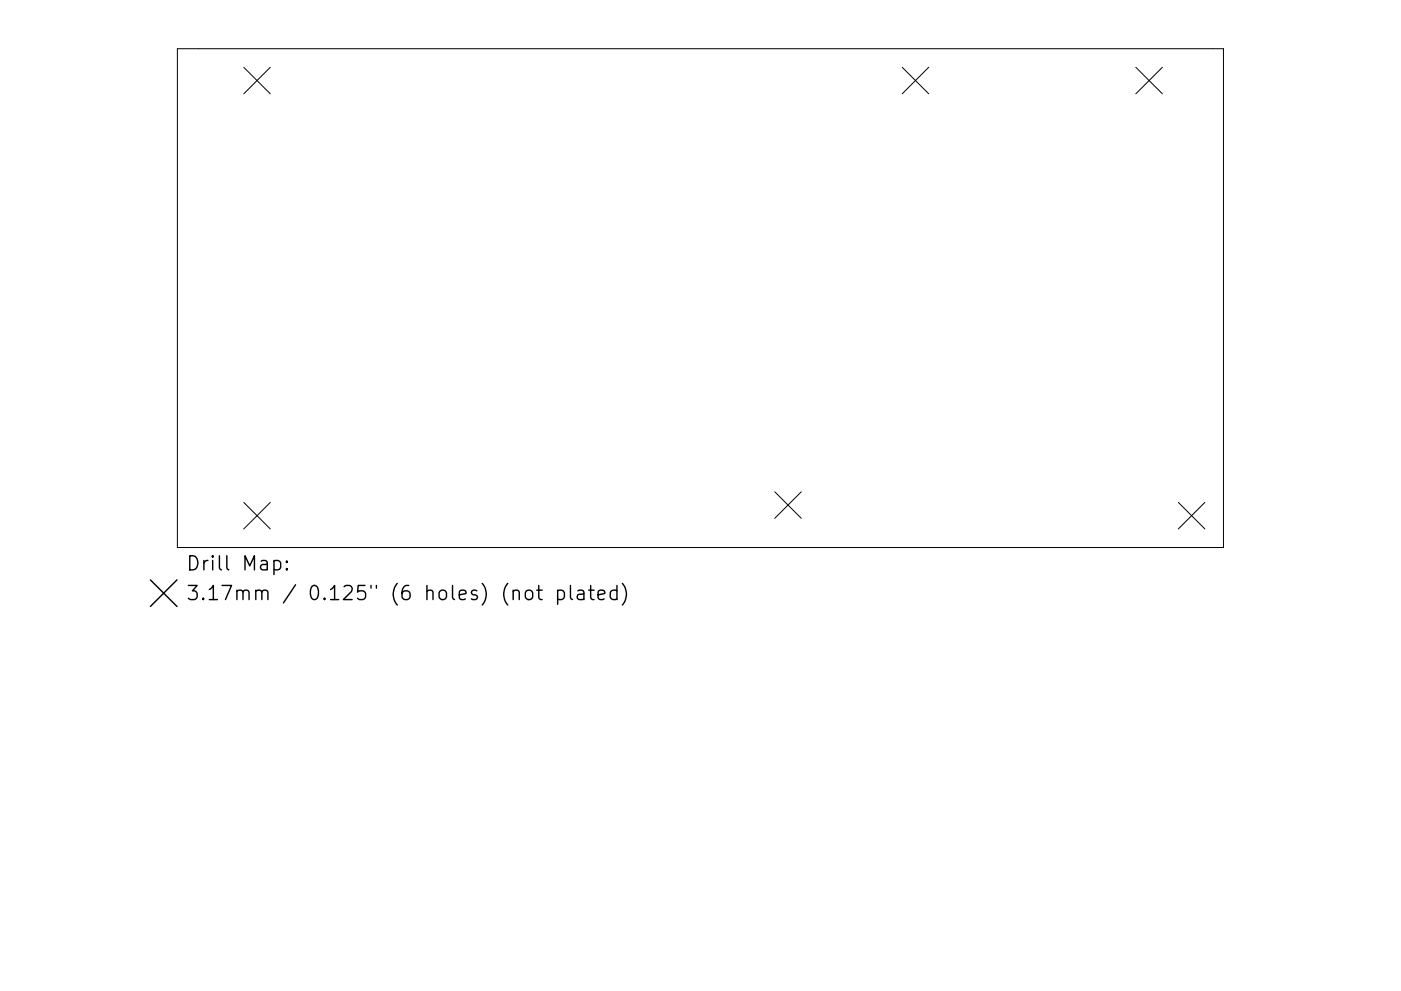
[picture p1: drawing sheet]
<svg xmlns="http://www.w3.org/2000/svg" width="297mm" height="210mm" viewBox="0 0 297 210" stroke-linecap="round" stroke-linejoin="round" font-family="sans-serif">
<defs><g id="words">
<g font-size="4.2">
<text x="39.5" y="121.1">Drill Map:</text>
<text x="39.5" y="127.4">3.17mm / 0.125&quot; (6 holes) (not plated)</text>
</g>
</g></defs>
<g fill="none" stroke="#000" stroke-width=".21">
<path d="M37.6 10.3h221.8v105.9h-221.8zM51.7 14.3l5.6 5.6M57.3 14.3l-5.6 5.6M191.3 14.3l5.6 5.6M196.9 14.3l-5.6 5.6M240.8 14.3l5.6 5.6M246.4 14.3l-5.6 5.6M51.7 106.6l5.6 5.6M57.3 106.6l-5.6 5.6M164.3 104.3l5.6 5.7M169.9 104.3l-5.6 5.7M249.8 106.6l5.7 5.6"/>
<path d="M255.5 106.6l-5.7 5.6"/>
</g>
<g fill="none" stroke="#000" stroke-width=".3">
<path d="M58.1 119.1l.8-.2 .6 .6v.8l-.3 .5-.3 .1-.8-.1M60.8 119.1l.1 .1-.1 .1-.1-.1 .1-.1v.2M31.9 123l5.6 5.7M37.5 123l-5.6 5.7M60.8 120.6l.1 .2-.1 .1-.1-.1 .1-.2v.3M111.5 125.5a.81 .81 0 0 1 .8-.3 .81 .81 0 0 1 .6 .6v.8a.81 .81 0 0 1-.7 .6 .81 .81 0 0 1-.8-.6v-.8zM113.8 125.2h1.1M114.2 124.2v2.6l.2 .3 .5 .1M118.2 125.4l.9-.2 .6 .6v.8l-.3 .5-.3 .1-.9-.1M118.2 125.2v3M120.9 124.2v2.6l.5 .4M122.5 125.4l.3-.2 .9 .2 .1 .2v1.6"/>
<path d="M123.8 125.9l-1 .2a.59 .59 0 0 0-.4 .5 .59 .59 0 0 0 .4 .6l1-.1M124.8 125.2h1.1M125.2 124.2v2.6l.2 .3 .5 .1M126.8 126.2l1.4-.3-.1-.5-.9-.2-.4 .4v1.2l.1 .3 .3 .1 .9-.1M130.8 125.4l-.9-.2-.5 .6v.8l.3 .5 .2 .1 .9-.1M130.8 124.2v3M131.9 123.8a3.4 3.4 0 0 1 0 4.6"/>
</g>
<use href="#words"/>
</svg>
